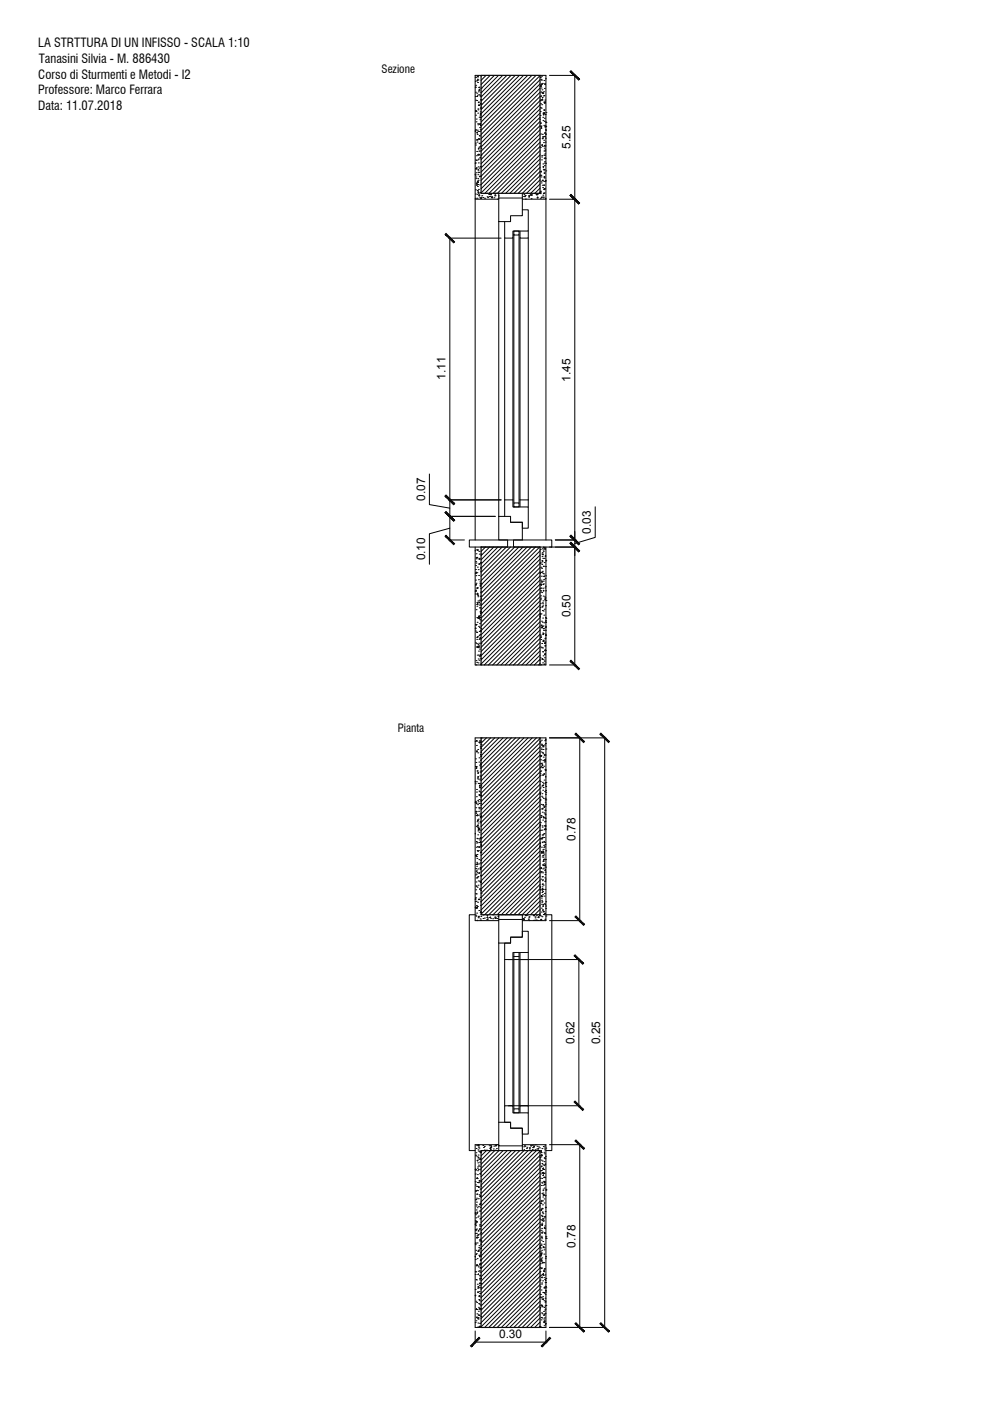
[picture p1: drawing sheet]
<svg xmlns="http://www.w3.org/2000/svg" width="420mm" height="594mm" viewBox="0 0 420 594" stroke-linecap="round" stroke-linejoin="round" font-family="sans-serif">
<defs><g id="words">
<g font-size="5.3">
<text x="16.2" y="19.8">LA STRTTURA DI UN INFISSO - SCALA 1:10</text>
<text x="16.4" y="26.6">Tanasini Silvia - M. 886430</text>
<text x="16.2" y="33.3">Corso di Sturmenti e Metodi - I2</text>
<text x="16.2" y="40">Professore: Marco Ferrara</text>
<text x="16.2" y="46.7">Data: 11.07.2018</text>
</g>
<g font-size="5">
<text x="241.8" y="63.1" transform="rotate(-90 241.8 63.1)">5.25</text>
<text x="188.9" y="161" transform="rotate(-90 188.9 161)">1.11</text>
<text x="241.8" y="161.8" transform="rotate(-90 241.8 161.8)">1.45</text>
<text x="180.2" y="212.4" transform="rotate(-90 180.2 212.4)">0.07</text>
<text x="250.5" y="226.3" transform="rotate(-90 250.5 226.3)">0.03</text>
<text x="180.2" y="237.7" transform="rotate(-90 180.2 237.7)">0.10</text>
<text x="241.8" y="261.8" transform="rotate(-90 241.8 261.8)">0.50</text>
<text x="243.9" y="356.5" transform="rotate(-90 243.9 356.5)">0.78</text>
<text x="243.6" y="442.8" transform="rotate(-90 243.6 442.8)">0.62</text>
<text x="254.5" y="442.8" transform="rotate(-90 254.5 442.8)">0.25</text>
<text x="243.9" y="529" transform="rotate(-90 243.9 529)">0.78</text>
<text x="211.6" y="567.3">0.30</text>
</g>
<g font-size="4.8">
<text x="161.8" y="31">Sezione</text>
<text x="168.7" y="310.4">Pianta</text>
</g>
</g></defs>
<!-- layer: RETINI -->
<g fill="none" stroke="#000" stroke-width=".42">
<path d="M201.5 32.8h.1M201.5 34.5h.1M201.6 32.8h.1M201.6 39.1h.1M201.7 36.2h.1M201.8 36.8v.4l-.3-.1zM202.1 39.5h.1M202.2 34.1l.4-.1-.1 .3zM202.4 33.6h.1M202.5 35h.1M202.7 33.9h.1M202.7 32.1l.1 .5-.5-.1z"/>
<path d="M202.8 38.9h.1M202.9 37.1h.1M203.1 37h.1M203.4 37.8v.5l-.4-.1zM203.9 39.1h.1M203.9 37.5h.1M204.3 32l-.3 .3M206.1 32l-2.1 2.1M207.8 32l-3.8 3.8M209.6 32l-5.6 5.6M211.4 32l-7.4 7.4M213.1 32l-9.1 9.1"/>
<path d="M214.9 32l-10.9 10.9M216.7 32l-12.7 12.7M218.4 32l-14.4 14.5M220.2 32l-16.2 16.2M222 32l-18 18M223.7 32l-19.7 19.8M225.5 32l-21.5 21.5M227.3 32l-23.3 23.3M229 32.1l-25 25M229 33.8l-25 25M229 35.6l-25 25M229 37.4l-25 25"/>
<path d="M229 39.1l-25 25M229.1 32.9h.1M229.1 32l-.1 .1M229.2 36.1h.1M229.3 39h.1M229.4 33.6h.1M229.4 37.3h.1M229.4 36.3l.1 .5-.5-.1zM229.5 35.7h.1M229.5 34h.1M229.6 32.3h.1M229.7 35.6l.1 .3h-.3z"/>
<path d="M229.8 39.3l.3-.1-.1 .3zM229.8 38.1h.1M229.9 35.4h.1M230.4 39.4l.1 .3-.3-.1zM230.5 38.9h.1M230.6 34.2h.1M230.8 35.5h.1M230.8 37.5h.1M231 35.7l.3-.1-.1 .3zM231.3 33.4h.1M201.5 55.5l.1-.2-.1 .3M201.5 40.9h.1"/>
<path d="M201.5 55h.1M201.6 47l.3-.1-.1 .3zM201.6 55.2h.1M201.6 48.8h.1M201.6 42.5h.1M201.8 47.3h.1M201.8 51.7h.1M201.9 50.5h.1M202.1 42.6h.1M202.1 56.3l.4-.2-.1 .3zM202.3 57h.1M202.3 59.1l.1 .3h-.3z"/>
<path d="M202.4 55.2h.1M202.4 40.6l.1 .3h-.3zM202.5 52.5h.1M202.6 48h.1M202.6 55.7h.1M202.6 59.2h.1M202.6 46.2h.1M202.6 52.9h.1M202.6 46.6h.1M202.6 40.3h.1M202.8 43.4l.3-.1-.1 .3zM202.8 44.7h.1"/>
<path d="M202.9 58.7h.1M203.1 59.1h.1M203.1 49.7h.1M203.1 44.4l.1 .3h-.3zM203.2 40.2h.1M203.2 57.4h.1M203.2 57.7h.1M203.3 55.8h.1M203.3 54.1h.1M203.3 52.7l.4-.2-.1 .3zM203.4 52.4h.1M203.4 40.7h.1"/>
<path d="M203.4 50.8h.1M203.5 49.1h.1M203.5 49.9h.1M203.6 47.4h.1M203.6 55h.1M203.6 45.8h.1M203.7 53.2h.1M203.7 44.1h.1M203.8 42.4h.1M203.8 42.2h.1M203.8 40.8h.1M203.8 48.1l.1 .3h-.3z"/>
<path d="M203.9 45.4h.1M203.9 46h.1M203.9 44.2h.1M204 43.6l-.3 .3 .3 .1M229 50.6h.1M229 50.5v.1M229 40.9l-25 25M229 42.7l-25 25M229 44.4l-25 25M229 46.2l-25 25M229 48l-25 25M229 49.7l-25 25"/>
<path d="M229 51.5l-25 25M229 53.3l-25 25M229 55l-25 25M229 56.8l-25 25M229 58.6l-23.4 23.4M229 49h.1M229 47.3h.1M229.1 42.7h.1M229.1 45.6h.1M229.1 52.2l.4-.1-.2 .3zM229.2 40.9h.1M229.2 44h.1"/>
<path d="M229.2 53.6h.1M229.2 42.3h.1M229.3 40.7h.1M229.3 56.8h.1M229.4 53.4h.1M229.5 45.9h.1M229.6 54.1l.1 .3h-.3zM229.7 44.4h.1M229.9 58.8h.1M229.9 41.3h.1M229.9 57h.1M230.1 42v.4h-.4z"/>
<path d="M230.1 49.7h.1M230.2 47.9h.1M230.2 51.1h.1M230.3 48.6l.4-.1-.1 .3zM230.3 57.8l.1 .4-.3-.1zM230.4 40.7h.1M230.5 43.3h.1M230.6 59.5h.1M230.6 46.5h.1M230.6 53.1h.1M230.6 46.8h.1M230.6 40.5h.1"/>
<path d="M230.7 51.5h.1M230.7 47.7l.1 .5-.5-.1zM230.8 56.5h.1M230.8 50.2h.1M230.8 43.8h.1M230.9 57.9l.3-.2-.1 .3zM230.9 56.3h.1M231 42.4h.1M231.1 43.1l.1 .3h-.3zM231.2 56.8h.1M231.2 48.5h.1M231.2 58.6h.1"/>
<path d="M231.2 55h.1M231.3 51.7h.1M231.3 56.9h.1M231.3 55.3h.1M231.4 53.6h.1M231.4 53.4l.1 .4h-.5zM231.5 47.8h.1M231.5 51.9h.1M201.5 69.2l.3-.2-.1 .3zM201.5 73.8v.1M201.5 73.8v.3M201.6 60.7h.1"/>
<path d="M201.6 74.2h.1M201.6 67.8h.1M201.6 61.5h.1M201.7 75.8h.1M201.7 75.1h.1M201.8 73.3h.1M202 68h.1M202 78.4l.4-.1-.1 .3zM202 66h.1M202 71.2h.1M202 71.2l.1 .5-.5-.1zM202.1 64.2h.1"/>
<path d="M202.2 77.6l.1 .3h-.3zM202.3 60.2h.1M202.3 76.8h.1M202.4 79.1h.1M202.5 77.4h.1M202.5 75.7h.1M202.6 78.2h.1M202.6 71.9h.1M202.6 67.8h.1M202.6 65.6h.1M202.6 74.1h.1M202.7 72.4h.1"/>
<path d="M202.7 73.2h.1M202.7 65.5l.3-.1-.1 .3zM202.7 76.9v.5l-.4-.1zM202.7 70.7h.1M202.7 76.4h.1M202.8 69.1h.1M202.8 67.4h.1M202.9 65.8h.1M202.9 65.5h.1M203 64.1h.1M203 62.4h.1M203 62.9l.1 .3-.3-.1z"/>
<path d="M203.1 73.1h.1M203.1 60.8h.1M203.1 71.3h.1M203.2 74.8l.4-.1-.1 .3zM203.3 60.9h.1M203.3 64.1h.1M203.4 78.4h.1M203.4 62.3h.1M203.6 74.8h.1M203.6 70.7h.1M203.7 66.6l.1 .3h-.3zM203.9 61.9l.1 .1"/>
<path d="M203.9 65.8h.1M203.9 62.9h.1M204 61.9h-.1M229 60.3l-21.7 21.7M229 62.1l-19.9 19.9M229 63.9l-18.1 18.1M229 65.6l-16.4 16.4M229 67.4l-14.6 14.6M229 69.2l-12.8 12.8M229 71l-11.1 11M229 72.7l-9.3 9.3M229 74.5l-7.5 7.5"/>
<path d="M229 76.3l-5.8 5.7M229 78l-4 4M229 79.8l-2.2 2.2M229 74.4l.3-.1-.1 .3zM229.1 62.5h.1M229.3 76.8h.1M229.3 74.3h.1M229.4 75h.1M229.4 77.6h.1M229.5 72.6l.1 .3h-.3zM229.6 67.8h.1M229.6 66.6h.1"/>
<path d="M229.7 66h.1M229.7 61.5l.3-.1-.1 .3zM229.9 78.5h.1M230 62h.1M230 79.5h.1M230.2 69.5h.1M230.2 70.8l.4-.2-.2 .3zM230.2 76.3l.1 .4-.3-.1zM230.3 71.8h.1M230.4 60.5h.1M230.5 78.6h.1M230.5 78.5h.1"/>
<path d="M230.5 72.1h.1M230.5 65.8h.1M230.6 76.9h.1M230.6 75.2h.1M230.6 64h.1M230.6 74.9h.1M230.7 73.6h.1M230.7 73h.1M230.7 67.3h.1M230.7 75.5h.1M230.7 71.9h.1M230.7 69.2h.1"/>
<path d="M230.7 62.8h.1M230.8 70.2h.1M230.8 68.6h.1M230.9 65.8h.1M230.9 66.9h.1M231 64h.1M231 65.2h.1M231 61.6l.1 .3h-.3zM231 63.6h.1M231 77h.1M231.1 61.9h.1M231.2 60.3h.1"/>
<path d="M231.2 76.6h.1M231.3 69.2h.1M231.4 72.5h.1M231.5 67.1v.1M201.5 84.1h.1M201.5 82.3h.1M201.6 80.5h.1M202.2 84.1h.1M202.3 82.4h.1M202.4 80.7h.1M202.4 81h.1M202.8 82.1h.1"/>
<path d="M202.8 80.3h.1M202.9 81.4l.1 .3-.3-.1zM203.4 82.6v.5l-.4-.1zM203.4 83.8h.1M203.4 81.6h.1M203.8 84.1l.3-.2-.1 .3zM204.1 83.6h.1M204.3 83h.1M204.8 83.7h.1M204.8 82.1h.1M205.5 84.1h.1M206.4 82h.1"/>
<path d="M206.5 83.4h.1M206.5 82h.1M206.7 83.7h.1M207.2 82.5h.1M207.4 83.4h.1M207.8 83.3h.1M208 82.5l.3-.2-.1 .3zM208.4 83.6h.1M208.7 83.4v.5l-.4-.1zM209.4 83.9h.1M209.7 83h.1M209.9 83h.1"/>
<path d="M210.1 82v.3h-.3zM210.1 82h.1M211 84.5h.3M211.3 83.1h.1M211.4 82h.1M221.9 83.3h.1M222.1 82.4h.1M222.3 83.3l.4-.2-.1 .3zM222.7 82.9h.1M222.7 84.4h.1M224.1 82.9h.1M224.4 83.2l.1 .3h-.3z"/>
<path d="M224.8 82.5h.1M224.9 82.8h.1M225.2 84.3h.1M225.2 82.6h.1M225.4 82.8h.1M226.4 82h.1M227.3 82.5h.1M227.5 82.7h.1M227.7 83.9h.1M227.8 82.3h.1M228 83.5l.1 .4-.3-.1zM229 81.6l-.4 .4"/>
<path d="M229.1 82.1h.1M229.1 84.1h.1M229.4 81v.5l-.4-.1zM229.5 83.7l.4-.2-.1 .3zM230.1 82.8h.1M230.3 83.6h.1M230.3 83.9h.1M230.4 81.9h.1M230.4 82.1h.1M230.4 80.2h.1M230.7 81.8h.1M230.8 80l.3-.1-.1 .3z"/>
<path d="M230.9 80.1l.1 .3h-.3zM231.5 84v.2M201.5 233.4v.3M201.6 239.8h.1M201.7 238.2h.1M201.8 236.5h.1M201.8 238.8h.1M201.8 234.8h.1M201.9 237h.1M201.9 233.2h.1M202 236.3h.1M202.2 236.5h.1"/>
<path d="M202.7 233v.4l-.3-.1zM203 239.2l.3-.2-.1 .3zM203 233.8h.1M203.1 237h.1M203.1 236.8h.1M203.2 235h.1M203.4 236.8v.3h-.3zM203.7 238.5h.1M203.7 239h.1M203.9 234.9h.1M204.1 232l-.1 .1M205.8 232l-1.8 1.8"/>
<path d="M207.6 232l-3.6 3.6M209.4 232l-5.4 5.4M211.1 232l-7.1 7.1M212.9 232l-8.9 8.9M214.7 232l-10.7 10.7M216.4 232l-12.4 12.4M218.2 232l-14.2 14.2M220 232l-16 16M221.7 232l-17.7 17.7M223.5 232l-19.5 19.5M225.3 232l-21.3 21.3M227 232l-23 23"/>
<path d="M228.8 232l-24.8 24.8M229 238.7v.2M229 238.9h.1M229 233.6l-25 25M229 235.4l-25 25M229 237.1l-25 25M229 238.9l-25 25M229.1 232.9h.1M229.4 238.7h.1M229.7 239.3h.1M229.7 234.9h.1M229.7 237.7h.1"/>
<path d="M229.8 236h.1M229.8 238.1h.1M229.9 234.4h.1M229.9 232.7h.1M230 235.1l.3-.1-.1 .3zM230.1 236.8h.1M230.2 233.2h.1M230.3 233.8h.1M230.5 232h.2M230.7 238.5h.1M230.7 232.4h.1M230.8 236.7h.1"/>
<path d="M231.3 232.4v.5l-.4-.1zM231.3 237.9h.1M231.4 235.6v.3l-.3-.1zM231.4 237.6h.1M201.5 251.9h.1M201.5 243.2h.1M201.5 247.8h.1M201.6 241.5h.1M201.6 246h.1M201.8 244.1h.1M201.8 242.8l.3-.2-.1 .4zM201.8 258.5h.1"/>
<path d="M201.8 247.3h.1M201.8 247.8l.1 .3h-.3zM201.9 250.2v.5l-.4-.1zM202.1 249.5h.1M202.1 255.5h.1M202.2 249.2h.1M202.2 257.1h.1M202.2 242.9h.1M202.3 252.1l.4-.2-.1 .3zM202.4 240.5h.1M202.5 249.3h.1M202.5 252.5h.1"/>
<path d="M202.5 251.5l.1 .4-.3-.1zM202.6 255.9v.5l-.4-.1zM202.6 254.8h.1M202.6 253h.1M202.7 241.6h.1M202.8 245.8h.1M202.9 244h.1M203.2 256.6h.1M203.2 254.5h.1M203.2 257.7h.1M203.2 255.3l.1 .3h-.3zM203.4 247.5h.1"/>
<path d="M203.4 246.8h.1M203.5 259.5h.1M203.5 248.4l.4-.1-.1 .3zM203.5 257.8h.1M203.6 256.1h.1M203.7 254.5h.1M203.7 252.8h.1M203.8 251.1h.1M203.8 242.2h.1M203.8 249.5h.1M203.9 259.7h.1M203.9 253.9h.1"/>
<path d="M203.9 247.6h.1M203.9 252.9h.1M203.9 241.3h.1M203.9 247.8h.1M204 251.1h.1M204 240.7v.2M204 259.2l-.3 .1 .3 .1M229 243l.2-.2v.3h-.2M229 240.7l-25 25M229 242.4l-25 25M229 244.2l-25 25M229 246l-25 25"/>
<path d="M229 247.7l-25 25M229 249.5l-25 25M229 251.3l-25 25M229 253l-25 25M229 254.8l-25 25M229 256.6l-25 25M229 258.3l-23.7 23.7M229 257.7h.1M229.1 256h.1M229.1 249.6h.1M229.1 254.3h.1M229.1 250.4h.1"/>
<path d="M229.2 247.7h.1M229.2 252.7h.1M229.2 253.7h.1M229.3 251h.1M229.3 248l.3-.1-.1 .3zM229.3 249.3h.1M229.4 247.7h.1M229.4 240.5h.1M229.4 246h.1M229.4 242.7h.1M229.5 244.3h.1M229.6 242.7h.1"/>
<path d="M229.6 241h.1M229.7 251.3h.1M229.8 246.5l.1 .3h-.3zM229.8 257.3l.4-.2-.1 .3zM229.9 255.7h.1M229.9 258.9h.1M230 242.3h.1M230.1 255.8h.1M230.1 249.4h.1M230.1 243.1h.1M230.1 256.6h.1M230.1 247.9h.1"/>
<path d="M230.2 254.8h.1M230.3 259.1h.1M230.3 252.8h.1M230.3 246.4h.1M230.3 240.1h.1M230.4 247.6h.1M230.4 240.1h.1M230.5 245.8h.1M230.5 243.4h.1M230.5 244.4l.4-.1-.1 .2zM230.5 250.3l.1 .3h-.3zM230.7 258.3h.1"/>
<path d="M230.8 253.1h.1M231 249.3h.1M231.1 253.7l.3-.2-.1 .3zM231.1 245.3h.1M231.2 248.6h.1M231.2 254l.1 .4-.3-.1zM231.3 240.3h.1M231.3 256.9h.1M231.3 250.5h.1M231.3 244.2h.1M231.5 254.6h.1M201.6 267.6h.1"/>
<path d="M201.6 272.6h.1M201.6 264.9l.4-.1-.1 .3zM201.7 266.3l.1 .3h-.3zM201.9 264.8h.1M202 268.1h.1M202 272.9h.1M202.1 271.1h.1M202.1 274.5h.1M202.1 268.2h.1M202.1 261.9h.1M202.2 274.2l.3-.1v.3zM202.3 263.9h.1"/>
<path d="M202.3 277.8h.1M202.4 262.1h.1M202.4 270l.1 .3h-.3zM202.6 270h.1M202.6 274.6h.1M202.7 273.3h.1M202.7 279.4h.1M202.8 277.8h.1M202.9 276.1h.1M202.9 261.3l.3-.1-.1 .3zM202.9 265.6h.1M202.9 262.3h.1"/>
<path d="M202.9 274.4h.1M203 272.8h.1M203.1 271.1h.1M203.1 280h.1M203.1 269.4h.1M203.1 273.8l.1 .3h-.3zM203.1 278.2h.1M203.2 267.8h.1M203.2 261.6l.1 .5-.5-.1zM203.2 266.1h.1M203.3 275.2h.1M203.3 264.4h.1"/>
<path d="M203.3 270.9h.1M203.4 262.8h.1M203.4 278.5h.1M203.4 269.1h.1M203.4 261.1h.1M203.4 270.6l.4-.2-.1 .3zM203.6 267.5h.1M203.6 261.9h.1M203.7 260.1h.1M203.8 279.3h.1M203.8 277.5l.1 .4-.3-.1zM203.8 272.9h.1"/>
<path d="M203.8 266.6h.1M203.8 260.3h.1M203.9 267.3v.5l-.4-.1zM203.9 272.7h.1M203.9 263h.1M229 261.3v.3M229 260.4l.2-.3 .1 .5-.3-.1M229 260.1l-21.9 21.9M229 261.9l-20.1 20.1M229 263.6l-18.4 18.4M229 265.4l-16.6 16.6M229 267.2l-14.8 14.8"/>
<path d="M229 268.9l-13.1 13.1M229 270.7l-11.3 11.3M229 272.5l-9.5 9.5M229 274.2l-7.8 7.8M229 276l-6 6M229 277.8l-4.2 4.2M229 279.5l-2.5 2.5M229 260.8h.1M229 278.9h.1M229.1 269.3h.1M229.2 270.2l.3-.2-.1 .3zM229.3 271.2h.1"/>
<path d="M229.4 274.4h.1M229.4 260.3h.1M229.6 263.4h.1M229.6 274.7h.1M229.7 272.9h.1M229.7 265l.1 .3h-.3zM229.7 279.4l.4-.1-.1 .3zM229.9 265.6h.1M229.9 265.8l.1 .4h-.5zM229.9 263.8h.1M230 276.4h.1M230.1 274.8h.1"/>
<path d="M230.1 279.6h.1M230.1 268.4h.1M230.1 262.1h.1M230.2 276.4h.1M230.2 278.1h.1M230.3 271.8h.1M230.3 268.6h.1M230.3 265.4h.1M230.4 266.5l.3-.1-.1 .3zM230.4 268.8l.1 .3h-.3zM230.4 267.4h.1M230.6 260.9h.1"/>
<path d="M230.6 271.5v.4h-.4zM230.6 264.1h.1M230.7 279.9h.1M230.8 278.9h.1M230.9 277.3h.1M230.9 272.7h.1M230.9 275.6h.1M230.9 275.8l.4-.1-.1 .3zM231 270.9h.1M231 273.8h.1M231 273.9h.1M231.1 272.3h.1"/>
<path d="M231.1 272.5l.1 .3h-.3zM231.1 270.6h.1M231.2 268.9h.1M231.2 263.7h.1M231.2 277.2l.1 .4h-.5zM231.2 267.3h.1M231.2 261.9h.1M231.2 266.1h.1M231.2 275.9h.1M231.3 269.5h.1M231.3 263.2h.1M231.3 265.6h.1"/>
<path d="M231.3 269.3h.1M231.4 263.9h.1M231.4 262.3h.1M201.8 281.9h.1M201.8 280.1h.1M202.1 280.9h.1M202.7 281.1h.1M203.6 281.7h.1M229 280.1h.1M229 281.3l-.7 .7M229.4 281.9h.1M230 281.1h.1"/>
<path d="M230.6 281.7h.1M230.7 281.6h.1M230.8 280.6h.1M201.5 314.4h.1M201.9 314h.1M202 316.1h.1M202 318.5l.3-.1-.1 .3zM202 318.8h.1M202 314.3h.1M202.5 317.8h.1M202.6 319.2h.1M202.9 314.7h.1"/>
<path d="M203.2 314.9l.3-.1-.1 .3zM203.3 314.1h.1M203.6 316.7h.1M203.6 314.5v.3h-.3zM203.6 319.9h.1M203.7 317.2h.1M203.8 319.1h.1M203.9 317.4h.1M203.9 315.8h.1M203.9 314.3h.1M203.9 315.7h.1M204.5 312.9l-.5 .5"/>
<path d="M206.2 312.9l-2.2 2.3M208 312.9l-4 4M209.8 312.9l-5.8 5.8M211.5 312.9l-7.5 7.6M213.3 312.9l-9.3 9.3M215.1 312.9l-11.4 11.3 .3 .1M216.8 312.9l-12.8 12.9M218.6 312.9l-14.6 14.6M220.4 312.9l-16.4 16.4M222.1 312.9l-18.1 18.2M223.9 312.9l-19.9 19.9M225.7 312.9l-21.7 21.7"/>
<path d="M227.4 312.9l-23.4 23.5M229 314.5l.3-.2-.1 .3zM229 313.1l-25 25M229 314.9l-25 25M229 316.7l-25 25M229 318.4l-25 25M229.4 318.9h.1M229.4 317.2h.1M229.5 315.5h.1M229.5 313.9h.1M229.5 317.9h.1M229.6 316.1h.1"/>
<path d="M229.6 315.8h.1M229.9 319.1h.1M230.1 319.6h.1M230.1 316.1h.1M230.2 317.8h.1M230.5 316.2l.1 .5-.5-.1zM230.9 315.9h.1M230.9 314.1h.1M231.2 313.8h.1M231.2 315.3h.1M231.4 317.6h.1M231.5 313.4v.2"/>
<path d="M201.5 331.3h.2l-.2 .2M201.5 332.3h.1M201.6 321.8h.1M201.7 325h.1M201.7 325.1h.1M201.8 323.3h.1M201.8 339.8l.1 .4-.4-.1zM202 337.8h.1M202 331.5h.1M202 325.2h.1M202 335.9h.1M202 334.8h.1"/>
<path d="M202.1 325.5v.3h-.3zM202.3 326.8h.1M202.3 327h.1M202.4 330.2h.1M202.5 339.4h.1M202.5 327.8l.4-.2-.1 .3zM202.7 340h.1M202.7 332.2h.1M202.8 329.3v.3l-.3-.1zM202.8 330.4h.1M203 332.2h.1M203 323.2h.1"/>
<path d="M203.1 335.4h.1M203.1 321.3h.1M203.1 337l.3-.1-.1 .3zM203.1 339h.1M203.2 337.4h.1M203.2 335.7h.1M203.3 334h.1M203.3 324.5h.1M203.3 333.9h.1M203.3 332.4h.1M203.4 330.7h.1M203.4 329h.1"/>
<path d="M203.5 333v.3h-.3zM203.5 327.4h.1M203.6 325.7h.1M203.6 324.9h.1M203.6 324.1h.1M203.7 336.2h.1M203.7 322.4h.1M203.7 337.4h.1M203.7 329.9h.1M203.7 323.6h.1M203.8 320.7h.1M203.8 339.2h.1"/>
<path d="M203.8 337.4h.1M203.9 339.6h.1M203.9 333.3h.1M203.9 326.9h.1M203.9 320.6h.1M203.9 337.1h.1M204 337l-.1 .1M229 336.6l.2-.1-.2 .2M229 320.2l-25 25M229 322l-25 25M229 323.7l-25 25M229 325.5l-25 25"/>
<path d="M229 327.3l-25 25M229 329l-25 25M229 330.8l-25 25M229 332.6l-25 25M229 334.3l-25 25M229 336.1l-25 25M229 337.9l-25 25M229 339.7l-25 24.9M229 328.1h.1M229 328.9h.1M229 335.9h.1M229.1 327.2h.1"/>
<path d="M229.1 334.1h.1M229.1 331.4h.1M229.1 325.5h.1M229.2 323.9h.1M229.2 322.2h.1M229.3 339v.3h-.3zM229.3 326.9h.1M229.3 320.4h.1M229.3 320.5h.1M229.3 325.1h.1M229.4 320.5v.3h-.3zM229.5 323.7l.4-.1-.2 .3z"/>
<path d="M229.6 337.6h.1M229.7 333.3h.1M229.8 336.6h.1M229.9 328.6h.1M229.9 338.1h.1M229.9 331.7h.1M229.9 325.4h.1M230 325.6h.1M230.1 333l.3-.1-.1 .3zM230.1 324.3v.3l-.3-.1zM230.1 335.1h.1M230.1 328.8h.1"/>
<path d="M230.1 322.4h.1M230.3 333.9h.1M230.3 321h.1M230.4 332.1h.1M230.4 338.6h.1M230.6 324.9h.1M230.6 323.1h.1M230.7 330.8h.1M230.7 320.1l.4-.1-.1 .3zM230.8 328v.3h-.3zM230.9 335.7h.1M231 323h.1"/>
<path d="M231 326.3h.1M231.1 339.2h.1M231.1 332.8h.1M231.1 326.5h.1M231.1 320.2h.1M231.2 326.6h.1M231.2 338.5h.1M231.2 321.9v.5l-.4-.1zM231.3 336.8h.1M231.3 335.2h.1M231.4 333.5h.1M231.4 336h.1"/>
<path d="M231.4 339.2h.1M231.4 331.8h.1M231.5 331.8l-.3 .3h.3M231.5 331.8h.1M231.5 329.3v.2M201.5 353.5v.2M201.7 342.5h.1M201.7 344.9h.1M201.8 345.7h.1M201.9 340.7l.3-.2-.1 .3zM201.9 356.8h.1M201.9 359.3h.1"/>
<path d="M201.9 350.5h.1M201.9 344.2h.1M202 344v.3h-.3zM202 357.5h.1M202.1 355.5h.1M202.2 350.2h.1M202.3 348.4h.1M202.4 359h.1M202.4 349.9l.4-.1-.1 .3zM202.4 357.3h.1M202.4 347.7h.1M202.5 341.2h.1"/>
<path d="M202.5 355.7h.1M202.5 345.5v.4h-.4zM202.5 351h.1M202.5 354h.1M202.6 352.3h.1M202.6 347.7l.1 .4-.3-.1zM202.7 350.7h.1M202.7 349h.1M202.8 352h.1M202.8 347.4h.1M202.8 345.7h.1M202.9 344h.1"/>
<path d="M203 342.4h.1M203 359.2l.3-.1-.1 .3zM203 340.7h.1M203 342.9h.1M203.1 352.9h.1M203.2 351.2v.4h-.4zM203.2 356.2h.1M203.2 357.3h.1M203.3 355.5h.1M203.3 351.5l.1 .3h-.3zM203.4 345.2h.1M203.5 348.3h.1"/>
<path d="M203.6 346.5h.1M203.6 355.2h.1M203.6 346.3l.4-.1-.1 .3zM203.6 348.9h.1M203.7 342.6h.1M203.8 340.6h.1M203.8 359h.1M203.8 358.6h.1M203.8 356.8l.1 .5h-.5zM203.8 358.1h.1M203.8 352.3h.1M203.8 345.9h.1"/>
<path d="M204 355.4v.2M229 349.8l.2-.2v.5l-.2-.1M229 358.7v.3M229 359h.1M229 341.4l-25 25M229 343.2l-25 25M229 345l-25 25M229 346.7l-25 25M229 348.5l-25 25M229 350.3l-25 25M229 352l-25 25M229 353.8l-25 25"/>
<path d="M229 355.6l-25 25M229 357.3l-25 25M229 359.1l-25 25M229 355.7h.1M229.1 348.8h.1M229.1 357.5l.1 .3-.2-.1zM229.2 352.1h.1M229.3 346.7h.1M229.4 345.9l.3-.1-.1 .3zM229.4 341.1h.1M229.6 359.2h.1M229.8 352h.1"/>
<path d="M229.8 354.1h.1M229.8 350.2h.1M229.8 355.3l.1 .5-.4-.1zM229.9 357.1h.1M229.9 350.7h.1M229.9 344.4h.1M229.9 357.3h.1M229.9 355.2l.4-.2-.1 .3zM229.9 342.7l.1 .3h-.3zM230 343h.1M230.1 354.1h.1M230.1 347.7h.1"/>
<path d="M230.1 341.2h.1M230.1 341.4h.1M230.1 346.3h.1M230.3 353.7h.1M230.5 358.5h.1M230.5 341.8h.1M230.5 359.3h.1M230.5 356.8h.1M230.6 355.1h.1M230.6 342.3l.4-.2-.2 .3zM230.6 344.7h.1M230.6 353.5h.1"/>
<path d="M230.6 346.5l.1 .3h-.3zM230.7 351.8h.1M230.8 350.1h.1M230.8 359.1h.1M230.8 351.5h.1M230.8 348.5h.1M230.9 357.3h.1M230.9 346.8h.1M231 345.1h.1M231 343.5h.1M231.1 358.2h.1M231.1 351.8h.1"/>
<path d="M231.1 341.8h.1M231.1 350h.1M231.1 343.8h.1M231.1 345.5h.1M231.1 340.2h.1M231.1 348.2h.1M231.2 347h.1M231.3 350.3l.1 .3h-.3zM231.4 341h.1M231.5 351.4l-.3 .1h.3M201.6 371h.1M201.6 379h.1"/>
<path d="M201.6 368.3h.1M201.7 377.3h.1M201.7 366.5h.1M201.7 375.6h.1M201.7 362.8l.4-.1-.1 .3zM201.8 374h.1M201.8 362.5l.1 .3h-.3zM201.9 363.2h.1M201.9 372.3h.1M201.9 375.8h.1M201.9 369.5h.1M201.9 370.6h.1"/>
<path d="M201.9 366.5h.1M202 379.1h.1M202 369h.1M202 367.3h.1M202.1 365.7h.1M202.2 364h.1M202.2 370h.1M202.2 362.3h.1M202.3 376.2h.1M202.3 360.7h.1M202.3 372.1l.3-.1-.1 .3zM202.5 361h.1"/>
<path d="M202.5 366.2l.1 .4-.3-.1zM202.6 368.4h.1M202.6 371.7h.1M202.7 375.4h.1M202.7 373.5h.1M202.9 360.7h.1M203 366.3h.1M203 364.5h.1M203.2 370l.1 .3h-.3zM203.3 373.7h.1M203.3 377.1h.1M203.3 376.9h.1"/>
<path d="M203.5 368.5l.4-.2-.1 .3zM203.5 368.1h.1M203.6 365.9h.1M203.6 374.2h.1M203.6 367.9h.1M203.6 361.6h.1M203.8 377.6h.1M203.8 371.2h.1M203.8 364.9h.1M203.9 361.4h.1M203.9 373.8l.1 .3-.3-.1zM204 378.9h.1"/>
<path d="M229 376v.3M229 360.9l-25 25M229 362.6l-25 25M229 364.4l-23.5 23.5M229 366.2l-21.8 21.7M229 367.9l-20 20M229 369.7l-18.2 18.2M229 371.5l-16.5 16.4M229 373.2l-14.7 14.7M229 375l-12.9 12.9M229 376.8l-11.1 11.1M229 378.5l-9.4 9.4"/>
<path d="M229 377.3h.1M229.2 370.1h.1M229.2 369.6h.1M229.3 368.1l.3-.2-.1 .3zM229.3 368.3h.1M229.3 372.8h.1M229.5 361h.1M229.5 361.8h.1M229.7 379.7l.1 .3h-.3zM229.7 378.4h.1M229.8 376.8h.1M229.8 371.8h.1"/>
<path d="M229.8 376.1h.1M229.8 377.3l.4-.1-.1 .3zM229.8 369.7h.1M229.8 361.2l.1 .3h-.3zM229.8 363.4h.1M229.9 375.1h.1M229.9 373.4h.1M229.9 374.8h.1M230 371.8h.1M230 379.4h.1M230 373.1h.1M230 378h.1"/>
<path d="M230 366.7h.1M230 370.1h.1M230.1 360.4h.1M230.1 362.8h.1M230.1 368.4h.1M230.2 366.8h.1M230.2 365.1h.1M230.2 367h.1M230.3 377.1h.1M230.3 363.5h.1M230.3 375.3h.1M230.3 361.8h.1"/>
<path d="M230.4 360.1h.1M230.5 364.4l.3-.1-.1 .3zM230.5 361l.1 .5-.5-.1zM230.5 368.1h.1M230.5 365l.1 .3h-.3zM230.6 366.3h.1M230.6 362.5h.1M230.6 380h.1M230.8 378.9h.1M230.9 372.2h.1M231 377.2h.1M231 370.8h.1"/>
<path d="M231 364.5h.1M231 373.7l.4-.1-.1 .3zM231.1 369.8h.1M231.2 366.7l-.4 .4 .4 .1v-.5M231.2 364.5h.1M231.2 368.8l.1 .3-.3-.1zM231.3 367.7h.1M231.4 360.8h.1M231.5 372.8h-.1M201.5 384.9l.3-.4v.5l-.3-.1M201.5 382.3h.1M201.6 380.6h.1"/>
<path d="M201.6 385l.4-.2-.1 .3zM201.7 388.1h.1M201.7 381l.1 .3h-.3zM201.8 388.5h.1M201.8 382.2h.1M202 384h.1M202.1 387.2h.1M202.3 390.4h.2M202.4 384.4h.1M202.4 384.7l.1 .3h-.3zM202.5 382.6h.1M202.7 389.2h.1"/>
<path d="M202.8 381.3l.4-.1-.1 .3zM203 381.4h.1M203 386.1h.1M203.1 388.5l.1 .3h-.3zM203.5 389.6h.1M203.6 386.9h.1M203.6 380.6h.1M203.7 386.6h.1M203.7 382.4h.1M203.7 390.2h.1M203.8 383.9h.1M203.8 390.2h.1"/>
<path d="M203.8 380.6h.1M203.9 388.6h.1M203.9 386.9h.1M204.7 388h.1M204.8 389.5h.1M205.4 389.3h.1M206.4 389.9h.1M206.4 388.2h.1M206.7 389.2h.1M206.7 389.7h.1M206.7 388.8v.3h-.2zM207.6 389l.4-.1-.2 .3z"/>
<path d="M208 389.4h.1M208.9 389.6h.1M209 387.9h.1M209.6 389.2h.1M209.8 388.8h.1M210.3 389.1v.3h-.3zM210.7 389.5h.1M211.1 388.7h.1M221.7 389.5h.1M222 389.8l.3-.1-.1 .3zM222.4 389h.1M223.1 387.9l.1 .4-.4-.1z"/>
<path d="M223.4 388.1h.1M224 389.7h.1M224 390.1h.1M224.2 389.1h.1M224.3 388.7h.1M224.6 390.4h.1M226.1 388.2h.1M226.1 390.3h.1M226.2 388.2l.3-.1-.1 .3zM226.7 390.2h.1M226.8 388.8h.1M226.9 389.2h.1"/>
<path d="M227.4 390.1h.1M227.4 388.3h.1M228.1 390.3h.1M228.5 388.7v.4h-.4zM228.7 388.1h.1M228.8 388.3h.1M229 380.3l-7.6 7.6M229 382.1l-5.8 5.8M229 383.8l-4.1 4.1M229 385.6l-2.3 2.3M229 387.4l-.5 .5M229.2 390.2l.3-.1-.1 .3z"/>
<path d="M229.2 389.8h.1M229.3 390.1h.1M229.4 388.4h.1M229.4 390.3h.1M229.4 386.8h.1M229.5 385.1h.1M229.5 380.8h.1M229.6 383.4h.1M229.6 381.8h.1M229.7 382.6h.1M229.7 380.1h.1M229.8 388.7h.1"/>
<path d="M229.8 382.4h.1M230 386.2h.1M230 385.7h.1M230.1 384.4h.1M230.4 387.8h.1M230.4 386.6l.3-.1-.1 .2zM230.4 383.5l.1 .3h-.3zM230.6 387.9h.1M230.7 383.2h.1M231 389.8h.1M231 383.5h.1M231.1 387.2l.1 .4-.3-.1z"/>
<path d="M231.3 384.2h.1M231.3 385.2h.1M231.4 382.4h.1M231.4 388.4h.1M201.5 497.8h.1M201.6 496h.1M201.6 496.1h.1M201.6 489.8h.1M201.7 490.1h.1M201.7 495.7l.1 .3h-.3zM201.8 488.8h.1M201.8 487h.1"/>
<path d="M202 485.6h.1M202.1 499.6h.1M202.3 492.1l.3-.1-.1 .3zM202.3 490.5h.1M202.3 499.8h.1M202.4 495.4h.1M202.4 499.4l.1 .4-.3-.1zM202.4 498.1h.1M202.5 496.4h.1M202.5 494.8h.1M202.6 493.1h.1M202.7 491.4h.1"/>
<path d="M202.7 487.6h.1M202.7 489.8h.1M202.7 490.8h.1M202.8 488.1h.1M202.8 495.9h.1M202.8 486.4h.1M202.9 494.1h.1M203.1 485.4v.5l-.4-.1zM203.1 486.8h.1M203.3 494.5h.1M203.3 488.2h.1M203.4 492.8h.1"/>
<path d="M203.4 497.6h.1M203.4 496h.1M203.5 497.9h.1M203.5 488.5l.3-.1-.1 .3zM203.5 491.5h.1M203.7 488.6h.1M203.7 491.1l.1 .5-.5-.1zM204 488.8l-.1-.3-.2 .3h.3M204.5 487.9l-.5 .5M204.7 485.7h.1M205 486.6h.1M205.3 487.8h.1"/>
<path d="M205.3 487.7h.1M205.4 486.1h.1M206.2 487.7h.1M206.2 487.9l-2.2 2.3M207.4 485.8h.1M207.7 486.9l.4-.1-.2 .3zM207.9 487.4h.1M208 485.7h.1M208 487.8h.1M208 487.9l-4 4M208.1 486.2h.1M208.4 486.3v.4h-.4z"/>
<path d="M209.2 487.2h.1M209.4 486h.1M209.8 487.9l-5.8 5.8M210 487.7h.1M210 485.9h.1M210.3 485.4l-.2 .2 .3 .1v-.3M210.5 487.1h.1M210.5 485.4h.1M211.3 485.8h.1M211.5 487.9l-7.5 7.6M213.3 487.9l-9.3 9.3M215.1 487.9l-11.1 11.1"/>
<path d="M216.8 487.9l-12.8 12.9M218.6 487.9l-14.6 14.6M220.4 487.9l-16.4 16.4M222 486.3h.1M222.1 487.7l.3-.1-.1 .3zM222.1 487.9l-18.1 18.2M222.3 485.8h.1M222.6 486.1h.1M223.2 487h.1M223.4 486.5h.1M223.9 487.9l-19.9 19.9M224.4 487.6h.1"/>
<path d="M224.7 486.6l.1 .3h-.3zM224.9 485.8h.1M225 486h.1M225.7 487.5h.1M225.7 487.9l-21.7 21.7M225.7 485.7h.1M225.8 486.6h.1M226.1 486.6h.1M226.3 486.1l.3-.2-.1 .4zM226.8 487.5h.1M227 485.5h.1M227.4 487.9l-23.4 23.5"/>
<path d="M227.6 487.2h.1M227.7 486.1h.1M228.3 486.3h.1M228.3 486.9l.1 .3h-.3zM228.7 486.7h.1M229 488.1l-25 25M229 489.9l-25 25M229 491.7l-25 25M229 493.4l-25 25.1M229 495.2l-25 25M229 497l-25 25M229 498.8l-25 25"/>
<path d="M229 490.7v.3M229.1 499.6h.1M229.1 496.5h.1M229.1 497.8h.1M229.3 488.1l.3-.1-.1 .3zM229.3 490.6h.1M229.4 488.8h.1M229.4 491.9h.1M229.5 496.4h.1M229.5 490h.1M229.7 494.4l.1 .3h-.3zM229.7 499.7h.1"/>
<path d="M229.7 493.4h.1M229.7 489.6l.1 .4h-.5zM229.8 487h.1M229.8 497.4l.4-.2-.1 .3zM229.9 492.3h.1M230.1 493.9h.1M230.1 497.2h.1M230.3 486.2h.1M230.4 497.6h.1M230.4 498.2l.1 .3h-.3zM230.4 495.3l.1 .4h-.5zM230.4 499.2h.1"/>
<path d="M230.4 495.8h.1M230.5 497.6h.1M230.5 495.9h.1M230.6 494.3h.1M230.6 488.6h.1M230.7 492.6h.1M230.7 486.8h.1M230.7 490.9h.1M230.7 497.5h.1M230.8 499.1h.1M230.8 491.1h.1M230.8 489.3h.1"/>
<path d="M230.8 487.6h.1M230.9 485.9h.1M231 499.4h.1M231 493.7l.4-.1-.1 .3zM231 491.4h.1M231.2 490.3h.1M231.4 486.8h.1M201.5 514.3v.2M201.5 519l.2-.2 .1 .5-.3-.1M201.5 501.1h.1M201.5 517.6h.1M201.5 518.6h.1"/>
<path d="M201.5 515.1h.1M201.6 508.8h.1M201.6 502.5h.1M201.6 505l.4-.1-.1 .3zM201.6 519.7h.1M201.7 518.1h.1M201.7 516.4h.1M201.8 508.6h.1M201.8 514.7h.1M201.8 510.9h.1M201.9 513.1h.1M201.9 511.4h.1"/>
<path d="M202 509.7h.1M202 508.1h.1M202.1 503.1h.1M202.1 506.4h.1M202.2 504.8h.1M202.2 506.3h.1M202.2 514.3l.3-.2-.1 .4zM202.2 503.1h.1M202.3 513.9h.1M202.3 517.9v.3h-.3zM202.3 501.4h.1M202.3 512.1h.1"/>
<path d="M202.5 516.1h.1M202.5 504.9h.1M202.6 503.1h.1M202.8 508.3h.1M202.8 515.7h.1M202.8 501.4l.4-.1-.1 .3zM202.9 511.5h.1M203.1 500.6h.1M203.1 503.2l.1 .3h-.3zM203.1 506.6h.1M203.2 519.9h.1M203.3 513.5h.1"/>
<path d="M203.3 507.2h.1M203.3 500.9h.1M203.4 519.2h.1M203.4 510.7l.3-.2-.1 .3zM203.4 516.9h.1M203.5 510.5h.1M203.5 504.2h.1M203.5 513.5h.1M203.6 512h.1M203.6 516.8h.1M203.6 510.2h.1M203.8 505.8h.1"/>
<path d="M203.8 507v.3l-.2-.1zM203.8 502.9h.1M203.9 501.1h.1M204 519.9h-.1M229 500.5l-25 25M229 502.3l-25 25M229 504.1l-25 25M229 505.8l-25 25M229 507.6l-25 25M229 509.4l-25 25M229 511.1l-25 25M229 512.9l-25 25"/>
<path d="M229 514.7l-25 25M229 516.4l-25 25M229 518.2l-25 25M229 520l-25 25M229.1 519.4h.1M229.1 510.3l.4-.2-.1 .3zM229.2 517.2h.1M229.4 510.4h.1M229.5 509.4h.1M229.5 515.4h.1M229.5 509h.1M229.5 502.7h.1"/>
<path d="M229.6 512.7h.1M229.6 512.9v.3h-.3zM229.6 501.3h.1M229.7 518.7h.1M229.7 519.2h.1M229.7 512.4h.1M229.7 519.5l.3-.1-.1 .3zM229.7 506h.1M229.8 517.6h.1M229.8 501.7h.1M229.8 515.9h.1M229.8 515.7h.1"/>
<path d="M229.9 514.2h.1M229.9 513.9h.1M229.9 512.6h.1M230 510.9h.1M230.1 509.2h.1M230.1 506.7h.1M230.1 507.6h.1M230.2 504.9h.1M230.2 505.9h.1M230.2 514.6h.1M230.2 504.2h.1M230.3 517.9h.1"/>
<path d="M230.3 516.7v.3h-.3zM230.3 502.6h.1M230.4 500.9h.1M230.4 506.6l.3-.1-.1 .3zM230.4 517.4h.1M230.5 506.9h.1M230.7 508.4h.1M230.7 516.4h.1M230.7 510.1h.1M230.7 503.8h.1M230.8 502.4h.1M230.9 519.9h.1"/>
<path d="M230.9 515.9l.4-.1-.1 .3zM231.1 501v.4h-.4zM231.1 502l.1 .3-.4-.1zM231.1 513.7h.1M231.2 512.1h.1M231.2 511.9h.1M231.4 504.7h.1M231.5 504.3h.1M231.5 506.9v.2M201.5 532.7v.3M201.5 533h.1M201.5 523.1h.1"/>
<path d="M201.5 539.2h.1M201.5 534.1h.1M201.5 527.2l.3-.2v.3zM201.5 527.8h.1M201.5 521.5h.1M201.6 521.4h.1M201.6 521.8h.1M201.7 539.3h.1M201.7 532h.1M201.8 530.2h.1M201.9 531.6h.1M202 523h.1"/>
<path d="M202 521.2h.1M202 536.4l.4-.1-.1 .3zM202.2 536.4v.3h-.3zM202.2 523.8h.1M202.3 533.7h.1M202.3 527.1h.1M202.4 524.5v.5l-.4-.1zM202.6 524.7h.1M202.7 536.8h.1M202.7 523.5l.4-.1-.1 .3zM202.7 539.1h.1M202.8 537.2h.1"/>
<path d="M202.9 529h.1M203 521.7v.3h-.3zM203 532.3h.1M203 530h.1M203 530.2l.1 .5-.5-.1zM203.1 528.2h.1M203.2 538.9h.1M203.2 521.3h.1M203.2 532.5h.1M203.2 526.2h.1M203.3 532.8l.3-.1-.1 .3zM203.3 521h.1"/>
<path d="M203.4 535.9h.1M203.4 539.4h.1M203.4 529.5h.1M203.4 523.2h.1M203.5 537.7h.1M203.5 536.1h.1M203.6 534.4h.1M203.6 531.7h.1M203.6 534.2h.1M203.7 532.7h.1M203.7 525.5v.3l-.3-.1zM203.7 535.9v.5l-.4-.1z"/>
<path d="M203.7 537.5h.1M203.7 531.1h.1M203.8 529.4h.1M203.8 527.7h.1M203.9 522.7h.1M203.9 526.1h.1M203.9 526.5h.1M229 539.2h.1M229 521.7l-25 25M229 523.5l-25 25M229 525.3l-25 25M229 527l-25 25"/>
<path d="M229 528.8l-25 25M229 530.6l-25 25M229 532.3l-25 25M229 534.1l-25 25M229 535.9l-25 25M229 537.6l-25 25M229 539.4l-23.5 23.5M229 528.7v.4M229 528.2h.1M229 537.5h.1M229 532.4l.4-.1-.1 .3zM229.1 535.9h.1"/>
<path d="M229.1 534.2h.1M229.2 532.5h.1M229.3 530.9h.1M229.3 533.8h.1M229.3 529.2h.1M229.3 532h.1M229.3 537.9h.1M229.4 527.5h.1M229.5 525.9h.1M229.5 534.3h.1M229.5 528h.1M229.5 521.7h.1"/>
<path d="M229.5 531.4v.3h-.3zM229.5 524.2h.1M229.6 524.7h.1M229.6 522.6h.1M229.6 522.9h.1M229.6 530.2h.1M229.6 520.9h.1M229.6 537.7h.1M229.7 531.4h.1M229.7 525h.1M229.7 533.4h.1M229.7 534.3l.1 .5-.5-.1z"/>
<path d="M229.9 535.5h.1M229.9 522.4h.1M230.1 526.5h.1M230.2 535.2v.3h-.3zM230.2 528.8l.4-.2-.1 .3zM230.3 535.4h.1M230.4 539h.1M230.4 538.6h.1M230.6 531.8h.1M230.6 527.6h.1M230.6 535.4h.1M230.7 530h.1"/>
<path d="M230.7 529.1h.1M230.7 522.8h.1M230.8 538l.3-.1-.1 .3zM230.9 538.9v.4l-.3-.1zM230.9 522.8h.1M230.9 521h.1M231 523.1h.1M231 520.4v.4l-.3-.1zM231.2 533.5h.1M231.3 532.8h.1M231.5 524.5h.1M231.5 525.2h.1"/>
<path d="M231.5 524.4l-.1 .1M201.5 549.3l.2-.1-.2 .2M201.5 546.8h.1M201.5 540.4h.1M201.7 542.6h.1M201.7 551.8h.1M201.9 558.6l.4-.1-.1 .3zM202 542.7h.1M202 554.9l.1 .3h-.3zM202.1 552.3h.1M202.2 557.1h.1M202.3 555.3h.1"/>
<path d="M202.4 544.6h.1M202.4 547.8h.1M202.5 548.1h.1M202.5 546.3h.1M202.6 545.7l.3-.1v.3zM202.7 559.4h.1M202.7 558.7l.1 .3h-.3zM202.7 557.7h.1M202.8 558.8h.1M202.8 557.5h.1M202.8 556h.1M202.9 540.2v.3h-.3z"/>
<path d="M202.9 554.4h.1M202.9 552.7h.1M203 551h.1M203.1 549.4h.1M203.1 549.8h.1M203.1 547.7h.1M203.1 553h.1M203.2 555l.3-.2-.1 .3zM203.2 557.8h.1M203.2 546h.1M203.2 551.5h.1M203.2 545.2h.1"/>
<path d="M203.2 544.4h.1M203.3 542.7h.1M203.3 540.8h.1M203.4 542h.1M203.4 541.1h.1M203.4 554.9h.1M203.4 548.5h.1M203.4 542.2h.1M203.5 555.1h.1M203.6 544v.3l-.3-.1zM203.6 553.3h.1M203.8 555h.1"/>
<path d="M203.8 546.1h.1M203.8 558.2h.1M203.9 544.3h.1M204 542h.1M204 542v.2M229 541.2l-21.8 21.7M229 542.9l-20 20M229 544.7l-18.2 18.2M229 546.5l-16.4 16.4M229 548.2l-14.7 14.7M229 550l-12.9 12.9M229 551.8l-11.1 11.1"/>
<path d="M229 553.6l-9.4 9.3M229 555.3l-7.6 7.6M229 557.1l-5.8 5.8M229 558.9l-4.1 4M229 554.5l.3-.1-.1 .3zM229 542.8h.1M229 545.7h.1M229.1 541h.1M229.1 548.9h.1M229.3 553.6h.1M229.4 549.9v.3h-.3zM229.4 559.7h.1"/>
<path d="M229.4 553.3h.1M229.4 547h.1M229.4 540.7h.1M229.5 558.7h.1M229.6 541.7l.3-.2-.1 .3zM229.6 544.5h.1M229.6 556.7h.1M229.6 550.4h.1M229.6 544h.1M229.7 550.9h.1M229.8 558.9h.1M229.8 554.1h.1"/>
<path d="M229.8 557.1h.1M230 549.8h.1M230 543.1h.1M230 553.7l.1 .3h-.3zM230.1 548h.1M230.1 550.9l.4-.1-.1 .3zM230.3 540.8h.1M230.4 540v.5l-.4-.1zM230.4 556.1h.1M230.5 559.3h.1M230.6 554.4h.1M230.6 548.1h.1"/>
<path d="M230.6 551.6h.1M230.6 541.8h.1M230.7 548.4h.1M230.7 557.4l.1 .3h-.3zM230.8 558.8h.1M230.9 557.2h.1M230.9 542.5h.1M230.9 555.5h.1M231 553.8h.1M231 540.6h.1M231 545.7l.1 .5-.5-.1zM231 552.2h.1"/>
<path d="M231.1 556.9h.1M231.1 550.5h.1M231.1 543.8h.1M231.2 555.1h.1M231.2 548.8h.1M231.2 547.2h.1M231.3 545.5h.1M231.3 543.8h.1M231.4 547.9h.1M231.4 542.2h.1M231.4 546.1h.1M231.4 553.6h.1"/>
<path d="M231.5 542.8v.2M231.5 551.7v.1M231.5 547.3v.1M201.5 560.8h.1M201.8 560.1h.1M202.6 562.7h.1M202.6 561h.1M203.3 562.4h.1M203.4 561.2h.1M203.4 562.4l.1 .4-.3-.1zM203.5 562.7h.1M229 560.6l-2.3 2.3"/>
<path d="M229 562.4l-.5 .5M229 562.6h.1M230.3 560.6h.1M230.6 560.8h.1M230.7 562.2h.1M230.7 560.2l.3-.1-.1 .3zM230.7 560.5h.1M231.2 561.3h.1M231.5 561.4l-.3 .1h.3"/>
</g>
<!-- layer: SEZ. 0.5 -->
<path d="M204 32h25v50h-25zM204 232h25v50h-25zM204 312.9h25v75h-25zM204 487.9h25v75h-25z" fill="none" stroke="#000" stroke-width=".5"/>
<!-- layer: SEZ 0.25 -->
<g fill="none" stroke="#000" stroke-width=".42">
<path d="M204 32h-2.5v52.5h10M229 32h2.5v52.5h-10M211.5 82v2M217.9 98h2.2v1.7h-2.2zM217.9 99.7v113.6M220.1 99.7v113.6M221.5 82v2M217.5 101v111M220.5 101v111M217.9 213.3h2.2v1.7h-2.2zM201.5 232v50h2.5M231.5 232v50h-2.5"/>
<path d="M204 312.9h-2.5v77.5h10M229 312.9h2.5v77.5h-10M211.5 389.9v-2h10v2M217.5 406.9v62M217.9 403.9h2.2v1.7h-2.2zM217.9 405.6v64.6M220.1 405.6v64.6M220.5 406.9v62M217.9 470.2h2.2v1.7h-2.2zM211.5 485.4h-10v77.5h2.5M211.5 485.9v2M221.5 485.4h10v77.5h-2.5"/>
<path d="M221.5 485.9v2"/>
</g>
<!-- layer: PROIET 0.13 -->
<path d="M201.5 84.5v144.5M211.5 94v125M231.5 84.5v144.5M214 101v111M224 101v111M201.5 387.9h-2.5v100h2.5M211.5 399.9v76M231.5 387.9h2.5v100h-2.5M214 406.9v62M224 406.9v62" fill="none" stroke="#000" stroke-width=".42"/>
<!-- layer: SEZ 0.35 -->
<g fill="none" stroke="#000" stroke-width=".42">
<path d="M211.5 84h10v7.5h-5v2.5h-5zM220.5 98v3h3.5v-3M221.5 89h2.5v9h-6.5v3h-3.5v-7M211.5 219h5v2.5h5v7.5h-10zM214 219v-7h3.5v3h6.5v9h-2.5v-2.5h-5M220.5 215v-3h3.5v3M199 229h16.2v3h-16.2zM217.7 229h16.2v3h-16.2zM211.5 389.9h10v7.5h-5v2.5h-5zM214 399.9h2.5v-2.5h5v-2.5h2.5v9h-6.5v3h-3.5zM220.5 403.9v3h3.5v-3M211.5 475.9h5v2.5h5v7.5h-10z"/>
<path d="M214 468.9h3.5v3h6.5v9h-2.5v-2.5h-5v-2.5h-2.5zM220.5 471.9v-3h3.5v3"/>
</g>
<!-- layer: QUOTE -->
<g fill="none" stroke="#000" stroke-width=".42">
<path d="M233 32h11.2M243.7 31.5v251M233 84.5h11.2M190.2 101h22.3M190.7 100.5v129M182.1 201v13l8.6 1.5M190.2 212h22.3M190.2 219h19.8M252.4 214.9v13l-8.7 2.6M190.2 229h6.7M190.7 224l-8.6 2.3v13M233 232h11.2"/>
<path d="M235.4 229h8.8M233 282h11.2M233 312.9h23.9M245.8 312.4v78.5M256.4 312.4v251M233 390.4h13.3M215.5 406.9h30.4M245.4 406.4v63M215.5 468.9h30.4M233 485.4h13.3M245.8 484.9v78.5M201 569.1h31"/>
<path d="M201.5 564.4v5.2M231.5 564.4v5.2M233 562.9h23.9"/>
</g>
<!-- layer: 0 -->
<g fill="#000" stroke="#000" stroke-width=".42">
<path d="M241.7 30.4l3.6 3.6 .4-.4zM242.1 30l3.6 3.6-4-3.2z"/>
<path d="M242.1 82.5l-.4 .4 4 3.2zM241.7 82.9l4 3.2-.4 .4z"/>
<path d="M241.7 82.9l3.6 3.6 .4-.4zM241.7 82.9l.4-.4 3.6 3.6z"/>
<path d="M188.7 99.4l3.6 3.6 .4-.4zM188.7 99.4l.4-.4 3.6 3.6z"/>
<path d="M189.1 210l-.4 .4 4 3.2zM188.7 210.4l4 3.2-.4 .4z"/>
<path d="M189.1 217l-.4 .4 4 3.2zM188.7 217.4l4 3.2-.4 .4z"/>
<path d="M188.7 210.4l3.6 3.6 .4-.4zM189.1 210l3.6 3.6-4-3.2z"/>
<path d="M189.1 227l-.4 .4 4 3.2zM188.7 227.4l4 3.2-.4 .4z"/>
<path d="M188.7 217.4l3.6 3.6 .4-.4zM188.7 217.4l.4-.4 3.6 3.6z"/>
<path d="M242.1 227l-.4 .4 4 3.2zM241.7 227.4l4 3.2-.4 .4z"/>
<path d="M242.1 227l-.4 .4 4 3.2zM241.7 227.4l4 3.2-.4 .4z"/>
<path d="M241.7 230.4l3.6 3.6 .4-.4zM242.1 230l3.6 3.6-4-3.2z"/>
<path d="M241.7 230.4l3.6 3.6 .4-.4zM242.1 230l3.6 3.6-4-3.2z"/>
<path d="M242.1 280l-.4 .4 4 3.2zM241.7 280.4l4 3.2-.4 .4z"/>
<path d="M243.8 311.3l3.6 3.6 .4-.4zM243.8 311.3l.4-.4 3.6 3.6z"/>
<path d="M254.4 311.3l3.6 3.6 .4-.4zM254.4 311.3l.4-.4 3.6 3.6z"/>
<path d="M244.2 388.4l-.4 .4 4 3.2zM243.8 388.8l4 3.2-.4 .4z"/>
<path d="M243.4 405.3l3.6 3.6 .4-.4zM243.4 405.3l.4-.4 3.6 3.6z"/>
<path d="M243.8 466.9l-.4 .4 4 3.2zM243.4 467.3l4 3.2-.4 .4z"/>
<path d="M243.8 483.8l3.6 3.6 .4-.4zM243.8 483.8l.4-.4 3.6 3.6z"/>
<path d="M203.1 567.1l-3.2 4 3.6-3.6zM203.1 567.1l-3.2 4-.4-.4z"/>
<path d="M229.5 570.7l.4 .4 3.2-4zM233.1 567.1l.4 .4-3.6 3.6z"/>
<path d="M244.2 560.9l-.4 .4 4 3.2zM243.8 561.3l4 3.2-.4 .4z"/>
<path d="M254.8 560.9l-.4 .4 4 3.2zM254.4 561.3l4 3.2-.4 .4z"/>
</g>
<use href="#words"/>
</svg>
